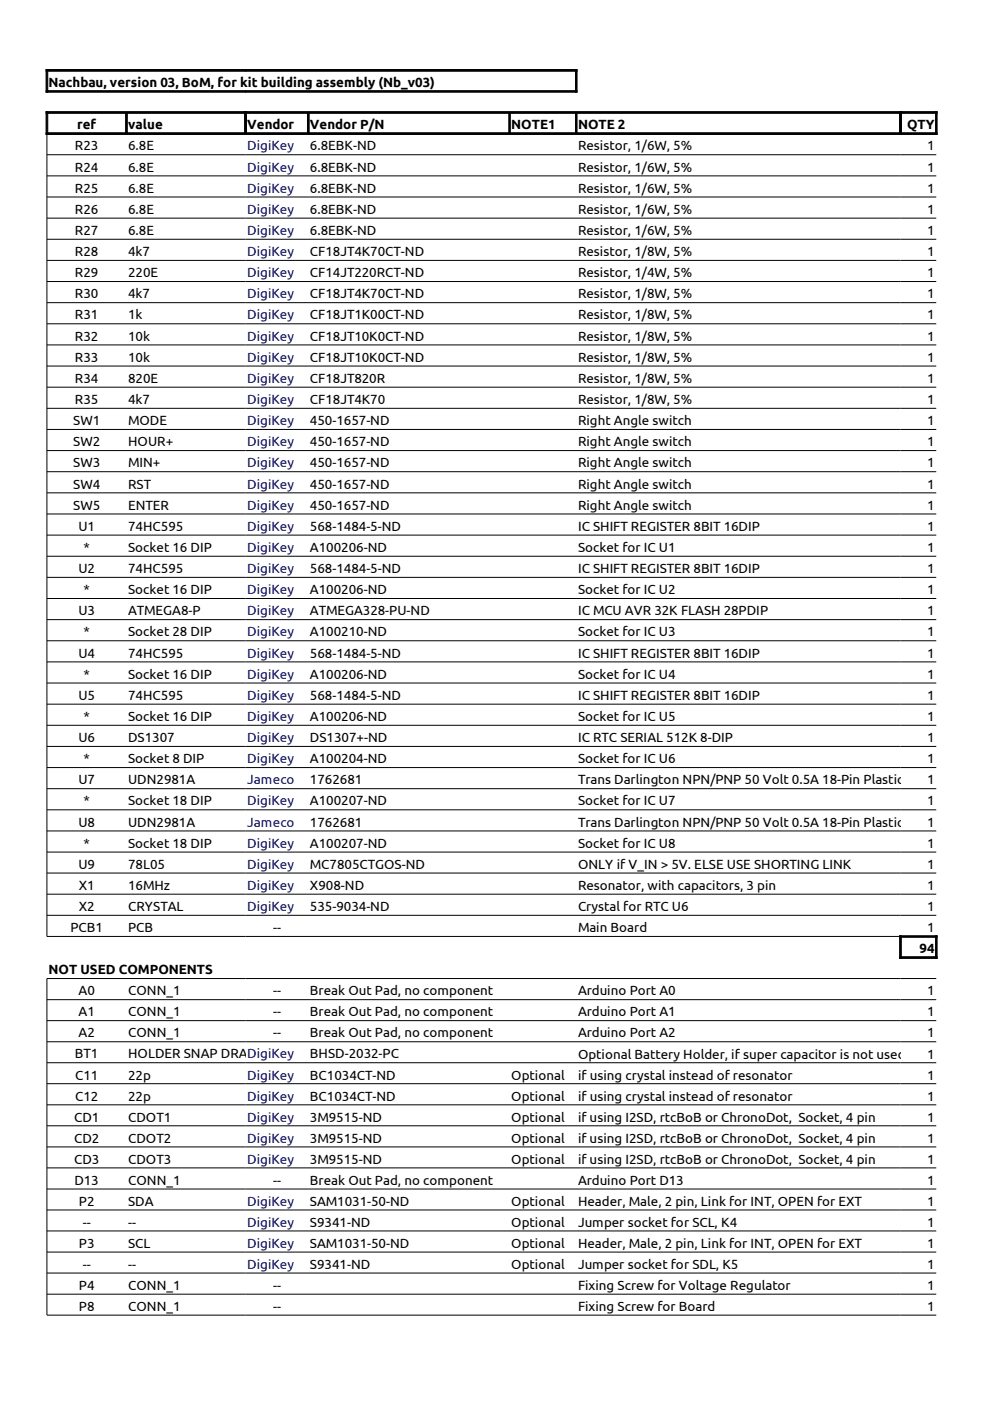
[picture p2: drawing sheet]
<svg xmlns="http://www.w3.org/2000/svg" width="210mm" height="297mm" viewBox="0 0 210 297" stroke-linecap="round" stroke-linejoin="round" font-family="sans-serif">
<defs><g id="words">
<g font-size="2.8">
<text x="10.3" y="18.4">Nachbau, version 03, BoM, for kit building assembly (Nb_v03)</text>
<text x="16.3" y="27.3">ref</text>
<text x="27.2" y="27.3">value</text>
<text x="52.4" y="27.3">Vendor</text>
<text x="65.7" y="27.3">Vendor P/N</text>
<text x="108.4" y="27.3">NOTE1</text>
<text x="122.6" y="27.3">NOTE 2</text>
<text x="192.3" y="27.3">QTY</text>
<text x="15.9" y="31.9">R23</text>
<text x="27.2" y="31.9">6.8E</text>
<text x="65.7" y="31.9">6.8EBK-ND</text>
<text x="122.6" y="31.9">Resistor, 1/6W, 5%</text>
<text x="196.6" y="31.9">1</text>
<text x="15.9" y="36.4">R24</text>
<text x="15.9" y="40.9">R25</text>
<text x="27.2" y="36.4">6.8E</text>
<text x="27.2" y="40.9">6.8E</text>
<text x="65.7" y="36.4">6.8EBK-ND</text>
<text x="65.7" y="40.9">6.8EBK-ND</text>
<text x="122.6" y="36.4">Resistor, 1/6W, 5%</text>
<text x="122.6" y="40.9">Resistor, 1/6W, 5%</text>
<text x="196.6" y="36.4">1</text>
<text x="196.6" y="40.9">1</text>
<text x="15.9" y="45.3">R26</text>
<text x="27.2" y="45.3">6.8E</text>
<text x="65.7" y="45.3">6.8EBK-ND</text>
<text x="122.6" y="45.3">Resistor, 1/6W, 5%</text>
<text x="196.6" y="45.3">1</text>
<text x="15.9" y="49.8">R27</text>
<text x="27.2" y="49.8">6.8E</text>
<text x="65.7" y="49.8">6.8EBK-ND</text>
<text x="122.6" y="49.8">Resistor, 1/6W, 5%</text>
<text x="196.6" y="49.8">1</text>
<text x="15.9" y="54.3">R28</text>
<text x="15.9" y="58.8">R29</text>
<text x="27.2" y="54.3">4k7</text>
<text x="27.2" y="58.8">220E</text>
<text x="65.7" y="54.3">CF18JT4K70CT-ND</text>
<text x="65.7" y="58.8">CF14JT220RCT-ND</text>
<text x="122.6" y="54.3">Resistor, 1/8W, 5%</text>
<text x="122.6" y="58.8">Resistor, 1/4W, 5%</text>
<text x="196.6" y="54.3">1</text>
<text x="196.6" y="58.8">1</text>
<text x="15.9" y="63.3">R30</text>
<text x="27.2" y="63.3">4k7</text>
<text x="65.7" y="63.3">CF18JT4K70CT-ND</text>
<text x="122.6" y="63.3">Resistor, 1/8W, 5%</text>
<text x="196.6" y="63.3">1</text>
<text x="15.9" y="67.7">R31</text>
<text x="27.2" y="67.7">1k</text>
<text x="65.7" y="67.7">CF18JT1K00CT-ND</text>
<text x="122.6" y="67.7">Resistor, 1/8W, 5%</text>
<text x="196.6" y="67.7">1</text>
<text x="15.9" y="72.2">R32</text>
<text x="15.9" y="76.7">R33</text>
<text x="27.2" y="72.2">10k</text>
<text x="27.2" y="76.7">10k</text>
<text x="65.7" y="72.2">CF18JT10K0CT-ND</text>
<text x="65.7" y="76.7">CF18JT10K0CT-ND</text>
<text x="122.6" y="72.2">Resistor, 1/8W, 5%</text>
<text x="122.6" y="76.7">Resistor, 1/8W, 5%</text>
<text x="196.6" y="72.2">1</text>
<text x="196.6" y="76.7">1</text>
<text x="15.9" y="81.2">R34</text>
<text x="27.2" y="81.2">820E</text>
<text x="65.7" y="81.2">CF18JT820R</text>
<text x="122.6" y="81.2">Resistor, 1/8W, 5%</text>
<text x="196.6" y="81.2">1</text>
<text x="15.9" y="85.7">R35</text>
<text x="27.2" y="85.7">4k7</text>
<text x="65.7" y="85.7">CF18JT4K70</text>
<text x="122.6" y="85.7">Resistor, 1/8W, 5%</text>
<text x="196.6" y="85.7">1</text>
<text x="15.5" y="90.1">SW1</text>
<text x="15.5" y="94.6">SW2</text>
<text x="27.2" y="90.1">MODE</text>
<text x="27.2" y="94.6">HOUR+</text>
<text x="65.7" y="90.1">450-1657-ND</text>
<text x="65.7" y="94.6">450-1657-ND</text>
<text x="122.6" y="90.1">Right Angle switch</text>
<text x="122.6" y="94.6">Right Angle switch</text>
<text x="196.6" y="90.1">1</text>
<text x="196.6" y="94.6">1</text>
<text x="15.5" y="99.1">SW3</text>
<text x="27.2" y="99.1">MIN+</text>
<text x="65.7" y="99.1">450-1657-ND</text>
<text x="122.6" y="99.1">Right Angle switch</text>
<text x="196.6" y="99.1">1</text>
<text x="15.5" y="103.6">SW4</text>
<text x="27.2" y="103.6">RST</text>
<text x="65.7" y="103.6">450-1657-ND</text>
<text x="122.6" y="103.6">Right Angle switch</text>
<text x="196.6" y="103.6">1</text>
<text x="15.5" y="108.1">SW5</text>
<text x="16.6" y="112.5">U1</text>
<text x="27.2" y="108.1">ENTER</text>
<text x="27.2" y="112.5">74HC595</text>
<text x="65.7" y="108.1">450-1657-ND</text>
<text x="65.7" y="112.5">568-1484-5-ND</text>
<text x="122.6" y="108.1">Right Angle switch</text>
<text x="122.6" y="112.5">IC SHIFT REGISTER 8BIT 16DIP</text>
<text x="196.6" y="108.1">1</text>
<text x="196.6" y="112.5">1</text>
<text x="17.7" y="117">*</text>
<text x="27.2" y="117">Socket 16 DIP</text>
<text x="65.7" y="117">A100206-ND</text>
<text x="122.6" y="117">Socket for IC U1</text>
<text x="196.6" y="117">1</text>
<text x="16.6" y="121.5">U2</text>
<text x="17.7" y="126">*</text>
<text x="27.2" y="126">Socket 16 DIP</text>
<text x="27.2" y="121.5">74HC595</text>
<text x="65.7" y="121.5">568-1484-5-ND</text>
<text x="65.7" y="126">A100206-ND</text>
<text x="122.6" y="121.5">IC SHIFT REGISTER 8BIT 16DIP</text>
<text x="122.6" y="126">Socket for IC U2</text>
<text x="196.6" y="121.5">1</text>
<text x="196.6" y="126">1</text>
<text x="16.6" y="130.5">U3</text>
<text x="27.2" y="130.5">ATMEGA8-P</text>
<text x="65.7" y="130.5">ATMEGA328-PU-ND</text>
<text x="122.6" y="130.5">IC MCU AVR 32K FLASH 28PDIP</text>
<text x="196.6" y="130.5">1</text>
<text x="17.7" y="134.9">*</text>
<text x="27.2" y="134.9">Socket 28 DIP</text>
<text x="65.7" y="134.9">A100210-ND</text>
<text x="122.6" y="134.9">Socket for IC U3</text>
<text x="196.6" y="134.9">1</text>
<text x="16.6" y="139.4">U4</text>
<text x="17.7" y="143.9">*</text>
<text x="27.2" y="143.9">Socket 16 DIP</text>
<text x="27.2" y="139.4">74HC595</text>
<text x="65.7" y="139.4">568-1484-5-ND</text>
<text x="65.7" y="143.9">A100206-ND</text>
<text x="122.6" y="139.4">IC SHIFT REGISTER 8BIT 16DIP</text>
<text x="122.6" y="143.9">Socket for IC U4</text>
<text x="196.6" y="139.4">1</text>
<text x="196.6" y="143.9">1</text>
<text x="16.6" y="148.4">U5</text>
<text x="27.2" y="148.4">74HC595</text>
<text x="65.7" y="148.4">568-1484-5-ND</text>
<text x="122.6" y="148.4">IC SHIFT REGISTER 8BIT 16DIP</text>
<text x="196.6" y="148.4">1</text>
<text x="17.7" y="152.9">*</text>
<text x="27.2" y="152.9">Socket 16 DIP</text>
<text x="65.7" y="152.9">A100206-ND</text>
<text x="122.6" y="152.9">Socket for IC U5</text>
<text x="196.6" y="152.9">1</text>
<text x="16.6" y="157.3">U6</text>
<text x="17.7" y="161.8">*</text>
<text x="27.2" y="161.8">Socket 8 DIP</text>
<text x="27.2" y="157.3">DS1307</text>
<text x="65.7" y="157.3">DS1307+-ND</text>
<text x="65.7" y="161.8">A100204-ND</text>
<text x="122.6" y="157.3">IC RTC SERIAL 512K 8-DIP</text>
<text x="122.6" y="161.8">Socket for IC U6</text>
<text x="196.6" y="157.3">1</text>
<text x="196.6" y="161.8">1</text>
<text x="16.6" y="166.3">U7</text>
<text x="27.2" y="166.3">UDN2981A</text>
<text x="65.7" y="166.3">1762681</text>
<text x="122.6" y="166.3">Trans Darlington NPN/PNP 50 Volt 0.5A 18-Pin Plastic</text>
<text x="196.6" y="166.3">1</text>
<text x="17.7" y="170.8">*</text>
<text x="27.2" y="170.8">Socket 18 DIP</text>
<text x="65.7" y="170.8">A100207-ND</text>
<text x="122.6" y="170.8">Socket for IC U7</text>
<text x="196.6" y="170.8">1</text>
<text x="16.6" y="175.3">U8</text>
<text x="17.7" y="179.7">*</text>
<text x="27.2" y="179.7">Socket 18 DIP</text>
<text x="27.2" y="175.3">UDN2981A</text>
<text x="65.7" y="175.3">1762681</text>
<text x="65.7" y="179.7">A100207-ND</text>
<text x="122.6" y="175.3">Trans Darlington NPN/PNP 50 Volt 0.5A 18-Pin Plastic</text>
<text x="122.6" y="179.7">Socket for IC U8</text>
<text x="196.6" y="175.3">1</text>
<text x="196.6" y="179.7">1</text>
<text x="16.6" y="184.2">U9</text>
<text x="27.2" y="184.2">78L05</text>
<text x="65.7" y="184.2">MC7805CTGOS-ND</text>
<text x="122.6" y="184.2">ONLY if V_IN &gt; 5V. ELSE USE SHORTING LINK</text>
<text x="196.6" y="184.2">1</text>
<text x="16.7" y="188.7">X1</text>
<text x="27.2" y="188.7">16MHz</text>
<text x="65.7" y="188.7">X908-ND</text>
<text x="122.6" y="188.7">Resonator, with capacitors, 3 pin</text>
<text x="196.6" y="188.7">1</text>
<text x="14.9" y="197.7">PCB1</text>
<text x="16.7" y="193.2">X2</text>
<text x="27.2" y="193.2">CRYSTAL</text>
<text x="27.2" y="197.7">PCB</text>
<text x="57.9" y="197.7">--</text>
<text x="65.7" y="193.2">535-9034-ND</text>
<text x="122.6" y="197.7">Main Board</text>
<text x="122.6" y="193.2">Crystal for RTC U6</text>
<text x="196.6" y="193.2">1</text>
<text x="196.6" y="197.7">1</text>
<text x="195" y="202">94</text>
<text x="10.3" y="206.5">NOT USED COMPONENTS</text>
<text x="16.7" y="211">A0</text>
<text x="16.7" y="215.5">A1</text>
<text x="27.2" y="211">CONN_1</text>
<text x="27.2" y="215.5">CONN_1</text>
<text x="57.9" y="211">--</text>
<text x="57.9" y="215.5">--</text>
<text x="65.7" y="211">Break Out Pad, no component</text>
<text x="65.7" y="215.5">Break Out Pad, no component</text>
<text x="122.6" y="211">Arduino Port A0</text>
<text x="122.6" y="215.5">Arduino Port A1</text>
<text x="196.6" y="211">1</text>
<text x="196.6" y="215.5">1</text>
<text x="16.7" y="220">A2</text>
<text x="27.2" y="220">CONN_1</text>
<text x="57.9" y="220">--</text>
<text x="65.7" y="220">Break Out Pad, no component</text>
<text x="122.6" y="220">Arduino Port A2</text>
<text x="196.6" y="220">1</text>
<text x="15.9" y="224.4">BT1</text>
<text x="27.2" y="224.4">HOLDER SNAP DRAGON CR2032 T/H</text>
<text x="65.7" y="224.4">BHSD-2032-PC</text>
<text x="122.6" y="224.4">Optional Battery Holder, if super capacitor is not used</text>
<text x="196.6" y="224.4">1</text>
<text x="15.9" y="228.9">C11</text>
<text x="15.9" y="233.3">C12</text>
<text x="27.2" y="228.9">22p</text>
<text x="27.2" y="233.3">22p</text>
<text x="65.7" y="228.9">BC1034CT-ND</text>
<text x="65.7" y="233.3">BC1034CT-ND</text>
<text x="108.4" y="228.9">Optional</text>
<text x="108.4" y="233.3">Optional</text>
<text x="122.6" y="228.9">if using crystal instead of resonator</text>
<text x="122.6" y="233.3">if using crystal instead of resonator</text>
<text x="196.6" y="228.9">1</text>
<text x="196.6" y="233.3">1</text>
<text x="15.7" y="237.8">CD1</text>
<text x="27.2" y="237.8">CDOT1</text>
<text x="65.7" y="237.8">3M9515-ND</text>
<text x="108.4" y="237.8">Optional</text>
<text x="122.6" y="237.8">if using I2SD, rtcBoB or ChronoDot, Socket, 4 pin</text>
<text x="196.6" y="237.8">1</text>
<text x="15.7" y="242.3">CD2</text>
<text x="27.2" y="242.3">CDOT2</text>
<text x="65.7" y="242.3">3M9515-ND</text>
<text x="108.4" y="242.3">Optional</text>
<text x="122.6" y="242.3">if using I2SD, rtcBoB or ChronoDot, Socket, 4 pin</text>
<text x="196.6" y="242.3">1</text>
<text x="15.7" y="246.7">CD3</text>
<text x="15.8" y="251.2">D13</text>
<text x="27.2" y="251.2">CONN_1</text>
<text x="27.2" y="246.7">CDOT3</text>
<text x="57.9" y="251.2">--</text>
<text x="65.7" y="251.2">Break Out Pad, no component</text>
<text x="65.7" y="246.7">3M9515-ND</text>
<text x="108.4" y="246.7">Optional</text>
<text x="122.6" y="246.7">if using I2SD, rtcBoB or ChronoDot, Socket, 4 pin</text>
<text x="122.6" y="251.2">Arduino Port D13</text>
<text x="196.6" y="246.7">1</text>
<text x="196.6" y="251.2">1</text>
<text x="16.7" y="255.6">P2</text>
<text x="27.2" y="255.6">SDA</text>
<text x="65.7" y="255.6">SAM1031-50-ND</text>
<text x="108.4" y="255.6">Optional</text>
<text x="122.6" y="255.6">Header, Male, 2 pin, Link for INT, OPEN for EXT</text>
<text x="196.6" y="255.6">1</text>
<text x="17.5" y="260.1">--</text>
<text x="27.2" y="260.1">--</text>
<text x="65.7" y="260.1">S9341-ND</text>
<text x="108.4" y="260.1">Optional</text>
<text x="122.6" y="260.1">Jumper socket for SCL, K4</text>
<text x="196.6" y="260.1">1</text>
<text x="16.7" y="264.5">P3</text>
<text x="17.5" y="269">--</text>
<text x="27.2" y="269">--</text>
<text x="27.2" y="264.5">SCL</text>
<text x="65.7" y="264.5">SAM1031-50-ND</text>
<text x="65.7" y="269">S9341-ND</text>
<text x="108.4" y="264.5">Optional</text>
<text x="108.4" y="269">Optional</text>
<text x="122.6" y="264.5">Header, Male, 2 pin, Link for INT, OPEN for EXT</text>
<text x="122.6" y="269">Jumper socket for SDL, K5</text>
<text x="196.6" y="264.5">1</text>
<text x="196.6" y="269">1</text>
<text x="16.7" y="273.5">P4</text>
<text x="27.2" y="273.5">CONN_1</text>
<text x="57.9" y="273.5">--</text>
<text x="122.6" y="273.5">Fixing Screw for Voltage Regulator</text>
<text x="196.6" y="273.5">1</text>
<text x="16.7" y="277.9">P8</text>
<text x="27.2" y="278">CONN_1</text>
<text x="57.9" y="278">--</text>
<text x="122.6" y="278">Fixing Screw for Board</text>
<text x="196.6" y="278">1</text>
</g>
<g font-size="2.8" fill="#000080">
<text x="52.4" y="31.9">DigiKey</text>
<text x="52.4" y="36.4">DigiKey</text>
<text x="52.4" y="40.9">DigiKey</text>
<text x="52.4" y="45.3">DigiKey</text>
<text x="52.4" y="49.8">DigiKey</text>
<text x="52.4" y="54.3">DigiKey</text>
<text x="52.4" y="58.8">DigiKey</text>
<text x="52.4" y="63.3">DigiKey</text>
<text x="52.4" y="67.7">DigiKey</text>
<text x="52.4" y="72.2">DigiKey</text>
<text x="52.4" y="76.7">DigiKey</text>
<text x="52.4" y="81.2">DigiKey</text>
<text x="52.4" y="85.7">DigiKey</text>
<text x="52.4" y="90.1">DigiKey</text>
<text x="52.4" y="94.6">DigiKey</text>
<text x="52.4" y="99.1">DigiKey</text>
<text x="52.4" y="103.6">DigiKey</text>
<text x="52.4" y="108.1">DigiKey</text>
<text x="52.4" y="112.5">DigiKey</text>
<text x="52.4" y="117">DigiKey</text>
<text x="52.4" y="121.5">DigiKey</text>
<text x="52.4" y="126">DigiKey</text>
<text x="52.4" y="130.5">DigiKey</text>
<text x="52.4" y="134.9">DigiKey</text>
<text x="52.4" y="139.4">DigiKey</text>
<text x="52.4" y="143.9">DigiKey</text>
<text x="52.4" y="148.4">DigiKey</text>
<text x="52.4" y="152.9">DigiKey</text>
<text x="52.4" y="157.3">DigiKey</text>
<text x="52.4" y="161.8">DigiKey</text>
<text x="52.4" y="166.3">Jameco</text>
<text x="52.4" y="170.8">DigiKey</text>
<text x="52.4" y="175.3">Jameco</text>
<text x="52.4" y="179.7">DigiKey</text>
<text x="52.4" y="184.2">DigiKey</text>
<text x="52.4" y="188.7">DigiKey</text>
<text x="52.4" y="193.2">DigiKey</text>
<text x="52.4" y="224.4">DigiKey</text>
<text x="52.4" y="228.9">DigiKey</text>
<text x="52.4" y="233.3">DigiKey</text>
<text x="52.4" y="237.8">DigiKey</text>
<text x="52.4" y="242.3">DigiKey</text>
<text x="52.4" y="246.7">DigiKey</text>
<text x="52.4" y="255.6">DigiKey</text>
<text x="52.4" y="260.1">DigiKey</text>
<text x="52.4" y="264.5">DigiKey</text>
<text x="52.4" y="269">DigiKey</text>
</g>
</g></defs>
<g fill="#000" stroke="#000" stroke-width=".21">
<path d="M9.8 14.7h42.3v.4h-42.3z" fill-rule="evenodd"/>
<path d="M9.8 19.2h42.3v.3h-42.3z" fill-rule="evenodd"/>
<path d="M9.8 14.7h.3v4.8h-.3z" fill-rule="evenodd"/>
<path d="M52.1 14.7h70.2v.4h-70.2z" fill-rule="evenodd"/>
<path d="M52.1 19.2h70.2v.3h-70.2z" fill-rule="evenodd"/>
<path d="M122 14.7h.3v4.8h-.3z" fill-rule="evenodd"/>
<path d="M9.8 23.7h42.4v.3h-42.4z" fill-rule="evenodd"/>
<path d="M9.8 28.2h42.4v.3h-42.4z" fill-rule="evenodd"/>
<path d="M9.8 23.7h.3v4.8h-.3z" fill-rule="evenodd"/>
<path d="M26.6 24h.4v4.2h-.4z" fill-rule="evenodd"/>
<path d="M51.9 23.7h139.2v.3h-139.2z" fill-rule="evenodd"/>
<path d="M51.9 28.2h139.2v.3h-139.2z" fill-rule="evenodd"/>
<path d="M51.9 23.7h.3v4.8h-.3z" fill-rule="evenodd"/>
<path d="M51.9 23.7h.3v4.8h-.3z" fill-rule="evenodd"/>
<path d="M65.2 24h.3v4.2h-.3z" fill-rule="evenodd"/>
<path d="M107.9 24h.3v4.2h-.3z" fill-rule="evenodd"/>
<path d="M122 24h.3v4.2h-.3z" fill-rule="evenodd"/>
<path d="M190.7 23.7h8v.3h-8z" fill-rule="evenodd"/>
<path d="M190.7 28.2h8v.3h-8z" fill-rule="evenodd"/>
<path d="M190.7 23.7h.4v4.8h-.4z" fill-rule="evenodd"/>
<path d="M190.7 23.7h.4v4.8h-.4z" fill-rule="evenodd"/>
<path d="M198.4 23.7h.3v4.8h-.3z" fill-rule="evenodd"/>
<path d="M190.7 198.4h8v.3h-8z" fill-rule="evenodd"/>
<path d="M190.7 198.4h.4v4.8h-.4z" fill-rule="evenodd"/>
<path d="M198.4 198.4h.3v4.8h-.3z" fill-rule="evenodd"/>
<path d="M190.7 202.8h8v.4h-8z" fill-rule="evenodd"/>
</g>
<g fill="none" stroke="#000" stroke-width=".21">
<path d="M9.9 32.8h188.6M9.9 37.3h188.6M198.5 28.3h-188.6v170.2h181M9.9 41.8h188.6M9.9 46.2h188.6M9.9 50.7h188.6M9.9 55.2h188.6M9.9 59.7h188.6M9.9 64.2h188.6M9.9 68.7h188.6M9.9 73.1h188.6M9.9 77.6h188.6"/>
<path d="M9.9 82.1h188.6M9.9 86.6h188.6M9.9 91.1h188.6M9.9 95.5h188.6M9.9 100h188.6M9.9 104.5h188.6M9.9 109h188.6M9.9 113.5h188.6M9.9 117.9h188.6M9.9 122.4h188.6M9.9 126.9h188.6M9.9 131.4h188.6"/>
<path d="M9.9 135.9h188.6M9.9 140.3h188.6M9.9 144.8h188.6M9.9 149.3h188.6M9.9 153.8h188.6M9.9 158.3h188.6M9.9 162.7h188.6M9.9 167.2h188.6M9.9 171.7h188.6M9.9 176.2h188.6M9.9 180.7h188.6M9.9 185.1h188.6"/>
<path d="M9.9 189.6h188.6M9.9 194.1h188.6M9.9 211.9h188.6M9.9 216.4h188.6M198.5 207.5h-188.6v71.3h188.6M9.9 220.9h188.6M9.9 225.3h188.6M9.9 229.8h188.6M9.9 234.2h188.6M9.9 238.7h188.6M9.9 243.2h188.6M9.9 247.6h188.6"/>
<path d="M9.9 252.1h188.6M9.9 256.5h188.6M9.9 261h188.6M9.9 265.5h188.6M9.9 269.9h188.6M9.9 274.4h188.6"/>
</g>
<use href="#words"/>
</svg>
